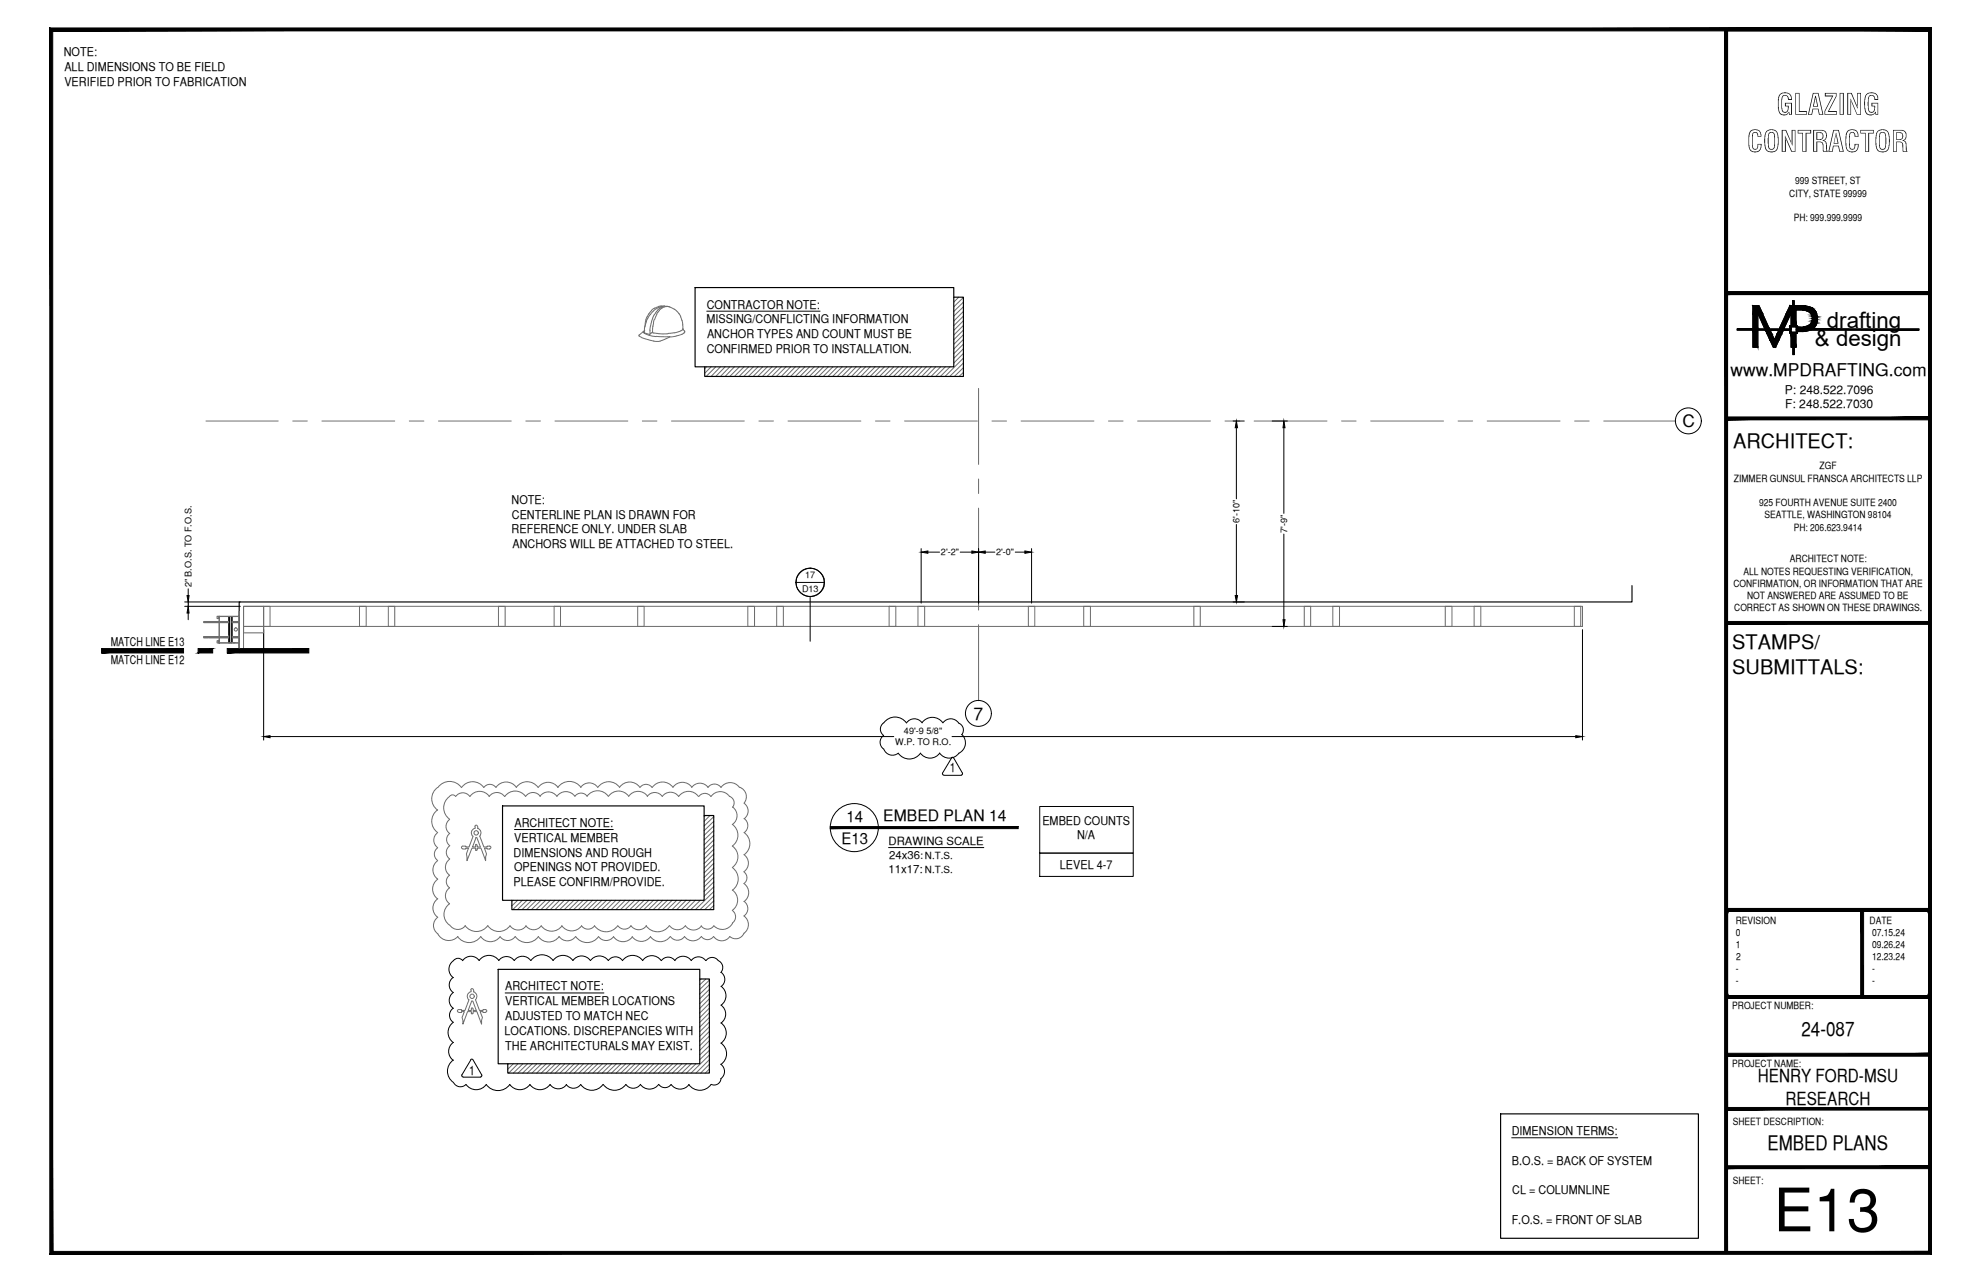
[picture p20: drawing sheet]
<svg xmlns="http://www.w3.org/2000/svg" width="432mm" height="279mm" viewBox="0 0 432 279" stroke-linecap="round" stroke-linejoin="round" font-family="sans-serif">
<defs><g id="words">
<text font-size="13.1" x="386.6" y="268.4">E13</text>
<g font-size="6.3">
<text x="387.2" y="25">GLAZING</text>
<text x="380.8" y="33.1">CONTRACTOR</text>
</g>
<g font-size="4.9">
<text x="398.2" y="71.5">drafting</text>
<text x="395.6" y="75.5">&amp; design</text>
</g>
<g font-size="4.4">
<text x="377.8" y="97.5">ARCHITECT:</text>
<text x="377.6" y="141.5">STAMPS/</text>
<text x="377.6" y="146.9">SUBMITTALS:</text>
<text x="392.7" y="225.8">24-087</text>
<text x="385.3" y="250.7">EMBED PLANS</text>
</g>
<g font-size="3.9">
<text x="383.2" y="235.9">HENRY FORD-MSU</text>
<text x="389.2" y="240.7">RESEARCH</text>
</g>
<g font-size="3.8">
<text x="377.2" y="82">www.MPDRAFTING.com</text>
<text x="366.7" y="93.2">C</text>
<text x="212.2" y="156.8">7</text>
</g>
<g font-size="3.4">
<text x="184.5" y="179.1">14</text>
<text x="192.5" y="178.9">EMBED PLAN 14</text>
<text x="183.5" y="183.9">E13</text>
</g>
<g font-size="2.8">
<text x="207" y="168.3">1</text>
<text x="102.2" y="234.2">1</text>
</g>
<g font-size="2.6">
<text x="13.9" y="12.3">NOTE:</text>
<text x="14" y="15.5">ALL DIMENSIONS TO BE FIELD</text>
<text x="14" y="18.7">VERIFIED PRIOR TO FABRICATION</text>
<text x="154" y="70.5">MISSING/CONFLICTING INFORMATION</text>
<text x="154.1" y="67.2">CONTRACTOR NOTE:</text>
<text x="154.1" y="77">CONFIRMED PRIOR TO INSTALLATION.</text>
<text x="154.1" y="73.7">ANCHOR TYPES AND COUNT MUST BE</text>
<text x="389.1" y="85.8">P: 248.522.7096</text>
<text x="389.1" y="89">F: 248.522.7030</text>
<text x="111.5" y="109.8">NOTE:</text>
<text x="111.6" y="113">CENTERLINE PLAN IS DRAWN FOR</text>
<text x="111.5" y="116.3">REFERENCE ONLY. UNDER SLAB</text>
<text x="111.7" y="119.5">ANCHORS WILL BE ATTACHED TO STEEL.</text>
<text x="24.1" y="140.8">MATCH LINE E13</text>
<text x="24.1" y="144.7">MATCH LINE E12</text>
<text x="227.2" y="179.7">EMBED COUNTS</text>
<text x="112.1" y="183.5">VERTICAL MEMBER</text>
<text x="112.1" y="180.2">ARCHITECT NOTE:</text>
<text x="234.8" y="182.9">N/A</text>
<text x="112" y="186.7">DIMENSIONS AND ROUGH</text>
<text x="112.1" y="189.9">OPENINGS NOT PROVIDED.</text>
<text x="231" y="189.4">LEVEL 4-7</text>
<text x="112" y="193.2">PLEASE CONFIRM/PROVIDE.</text>
<text x="110.1" y="215.8">ARCHITECT NOTE:</text>
<text x="110.1" y="219.1">VERTICAL MEMBER LOCATIONS</text>
<text x="110" y="225.6">LOCATIONS. DISCREPANCIES WITH</text>
<text x="110.1" y="222.3">ADJUSTED TO MATCH NEC</text>
<text x="110.1" y="228.8">THE ARCHITECTURALS MAY EXIST.</text>
<text x="329.5" y="247.3">DIMENSION TERMS:</text>
<text x="329.6" y="253.8">B.O.S. = BACK OF SYSTEM</text>
<text x="329.6" y="260.2">CL = COLUMNLINE</text>
<text x="329.5" y="266.7">F.O.S. = FRONT OF SLAB</text>
</g>
<g font-size="2.5">
<text x="193.7" y="184.1">DRAWING SCALE</text>
<text x="193.7" y="190.2">11x17:</text>
<text x="193.8" y="187.1">24x36:</text>
</g>
<g font-size="2.2">
<text x="391.3" y="40.2">999 STREET, ST</text>
<text x="390" y="42.9">CITY, STATE 99999</text>
<text x="391" y="48.2">PH: 999.999.9999</text>
<text x="378" y="105">ZIMMER GUNSUL FRANSCA ARCHITECTS LLP</text>
<text x="396.6" y="102.3">ZGF</text>
<text x="383.4" y="110.3">925 FOURTH AVENUE SUITE 2400</text>
<text x="384.6" y="113">SEATTLE, WASHINGTON 98104</text>
<text x="391" y="115.6">PH: 206.623.9414</text>
<text x="380" y="125.2">ALL NOTES REQUESTING VERIFICATION,</text>
<text x="390.1" y="122.6">ARCHITECT NOTE:</text>
<text x="377.8" y="127.9">CONFIRMATION, OR INFORMATION THAT ARE</text>
<text x="380.8" y="130.6">NOT ANSWERED ARE ASSUMED TO BE</text>
<text x="378" y="133.2">CORRECT AS SHOWN ON THESE DRAWINGS.</text>
<text x="378.3" y="201.3">REVISION</text>
<text x="378.4" y="204">0</text>
<text x="407.5" y="201.3">DATE</text>
<text x="408" y="204">07.15.24</text>
<text x="378.3" y="206.6">1</text>
<text x="378.5" y="209.2">2</text>
<text x="408" y="206.6">09.26.24</text>
<text x="408" y="209.2">12.23.24</text>
<text x="378.4" y="211.9">-</text>
<text x="378.4" y="214.5">-</text>
<text x="408" y="211.9">-</text>
<text x="408" y="214.5">-</text>
<text x="377.6" y="219.9">PROJECT NUMBER:</text>
<text x="377.6" y="232.5">PROJECT NAME:</text>
<text x="377.7" y="245.2">SHEET DESCRIPTION:</text>
<text x="377.7" y="257.9">SHEET:</text>
</g>
<g font-size="2.1">
<text x="201.6" y="187.3">N.T.S.</text>
<text x="201.6" y="190.2">N.T.S.</text>
</g>
<g font-size="2">
<text x="270.2" y="114" transform="rotate(-90 270.2 114)">6'-10&quot;</text>
<text x="280.5" y="116.1" transform="rotate(-90 280.5 116.1)">7'-9&quot;</text>
<text x="205.1" y="121">2'-2&quot;</text>
<text x="217.1" y="121">2'-0&quot;</text>
<text x="41.7" y="128" transform="rotate(-90 41.7 128)">2&quot; B.O.S. TO F.O.S.</text>
<text x="174.8" y="129.1">D13</text>
<text x="175.5" y="126">17</text>
<text x="197" y="160">49'-9 5/8&quot;</text>
<text x="195.1" y="162.4">W.P. TO R.O.</text>
</g>
</g></defs>
<!-- layer: SYMBOLS -->
<path d="M181 180.1v.5l40.9-.5zM181 180.6l40.9-.5v.5z" fill="#000" stroke="#000" stroke-width=".22"/>
<g fill="none" stroke="#000" stroke-width=".22">
<path d="M173.5 126.9h6.2M176.6 130v9.8"/>
<circle cx="176.6" cy="126.9" r="3.1"/>
<circle cx="186.2" cy="180.4" r="5.2"/>
</g>
<!-- layer: MEDIUM_2 -->
<path d="M22.2 141.4v.9M193.7 184.7h20.7" fill="none" stroke="#000" stroke-width=".22"/>
<!-- layer: NOTES -->
<path d="M154.1 67.8h24.7M226.6 175.8h20.4v10.1h-20.4zM112.1 180.8h21.6M226.6 185.9h20.4v5.1h-20.4zM110.1 216.4h21.5M329.5 248h23.1" fill="none" stroke="#000" stroke-width=".22"/>
<!-- layer: LIGHT_1 -->
<g fill="none" stroke="#6c6c6c" stroke-width=".22">
<path d="M139.3 73.2l.5 .3M139.3 73v.3M139.8 73.6l.9 .3a6.7 6.7 0 0 0 3.2 .5M140.2 72.2l.3 .5M140.5 71.3v.8M140.5 72.7l1.4 .5 1.1 .2M140.5 72.1l-.2 .4 1.3 .4 .6-.5v-.3M140.5 72l-1.2 1M140.9 70.1l-.4 1.1M141.1 69l-.3 .7-.2 1.6M141.2 69.3l-.3 .8M141.7 72v.5"/>
<path d="M141.7 68.5l-.5 .8M141.7 72.5l-.1 .4M141.8 71l-.2 1M142 70.3l-.2 .7M142 67.7l-.9 1.3M142.1 72.5l1.8 .2h1.7M142.3 69.4l-.3 .8M142.3 71.1l-.1 .9M142.4 67.8l-.7 .8M142.5 70.3l-.2 .8M142.6 68.6l-.4 .8M142.6 69.6l-.2 .7"/>
<path d="M142.7 67.1l-.7 .6M143 73.3l3 .1M143 67.3l-.7 .5M143.2 68.5l-.5 1.1M143.4 68l-.3 .5M143.5 67.5l-.9 1.1M143.6 66.8l-.9 .4M143.8 67.6l-.3 .4M143.8 67.2l-.4 .3M144.1 67l-.2 .2M144.3 66.7l-1.2 .6M144.3 66.7l-.7 .1"/>
<path d="M144.4 66.7l1 .1M144.5 66.8l-.4 .2M144.9 66.7l-.4 .1M145.4 66.7l.8 .3M146 66.9h-1.2l-1.1 .7M146 73.4l-2.1 .9M146.2 67l.8 .4M146.9 72.5l-1.3 .2M147 67.4l1 1M147.3 73.3l-1.3 .2M148 68.4l.4 .6M148.4 69l.4 1.3v1.3"/>
<path d="M148.4 72.1l-1.5 .5M148.7 72.8l-1.3 .4M148.7 71.9l.2-.2 .4 .5M148.7 71.9l-.3 .2M148.8 71.6v.1M149.1 72.6l-.4 .2M149.2 72.2v.1M149.2 72.4l-.1 .2M149.3 72.3v.1M154 79.9l-.4 .4M155 79.9l-1.4 1.4M156 79.9l-2.1 2.1"/>
<path d="M157 79.9l-2 2.1M158.1 79.9l-2.1 2.1M159.1 79.9l-2.1 2.1M160.1 79.9l-2 2.1M161.2 79.9l-2.1 2.1M162.2 79.9l-2.1 2.1M163.2 79.9l-2.1 2.1M164.2 79.9l-2.1 2.1M165.2 79.9l-2.1 2.1M166.2 79.9l-2.1 2.1M167.3 79.9l-2.1 2.1M168.3 79.9l-2.1 2.1"/>
<path d="M169.3 79.9l-2.1 2.1M170.3 79.9l-2.1 2.1M171.3 79.9l-2.1 2.1M172.3 79.9l-2 2.1M173.4 79.9l-2.1 2.1M174.4 79.9l-2.1 2.1M175.5 79.9l-2.1 2.1M176.5 79.9l-2.1 2.1M177.5 79.9l-2.1 2.1M178.5 79.9l-2.1 2.1M179.5 79.9l-2.1 2.1M180.5 79.9l-2.1 2.1"/>
<path d="M181.5 79.9l-2 2.1M182.6 79.9l-2.1 2.1M183.6 79.9l-2.1 2.1M184.6 79.9l-2.1 2.1M185.6 79.9l-2.1 2.1M186.6 79.9l-2 2.1M187.6 79.9l-2 2.1M188.7 79.9l-2.1 2.1M189.7 79.9l-2.1 2.1M190.8 79.9l-2.1 2.1M191.8 79.9l-2.1 2.1M192.8 79.9l-2.1 2.1"/>
<path d="M193.8 79.9l-2.1 2.1M194.8 79.9l-2.1 2.1M195.8 79.9l-2.1 2.1M196.8 79.9l-2 2.1M197.9 79.9l-2.1 2.1M198.9 79.9l-2.1 2.1M199.9 79.9l-2.1 2.1M200.9 79.9l-2 2.1M201.9 79.9l-2 2.1M202.9 79.9l-2 2.1M204 79.9l-2.1 2.1M205 79.9l-2.1 2.1"/>
<path d="M206.1 79.9l-2.1 2.1M207.1 79.9l-2.1 2.1M208 64.8h-.1M209 64.8l-1.1 1M210 64.8l-2.1 2.1M210 65.8l-2.1 2.1M210 66.9l-2.1 2M210 67.9l-2.1 2.1M210 68.9l-2.1 2.1M210 69.9l-2.1 2.1M210 70.9l-2.1 2.1M210 71.9l-2.1 2.1"/>
<path d="M210 73l-2.1 2.1M210 74l-2.1 2.1M210 75l-2.1 2.1M210 76l-2.1 2.1M210 77l-2.1 2.1M210 78l-4 4M210 79.1l-3 2.9M210 80.1l-2 1.9M210 81.2l-1 .8M153.7 177.7l-.2 .3M154.7 177.7l-1.2 1.3M155.6 178l-2.1 2"/>
<path d="M155.6 179l-2.1 2M100.9 184.4l-.3 .3 .3 .3M100.9 185l1.2-.2-.4 1.3 .1 1.5 1.1-2.8h.8v.4M103.1 182.2l-.9 2.4-1.3-.2M103.5 180.5a1.05 1.05 0 0 0-.4 1.8M103.5 180.1l.3-.3 .3 .3M103.6 180.1v.4M103.6 184.2l.2-.2 .1 .2M103.6 185.2l.2 .2 .1-.2M103.7 182.6h.2M103.8 182.6l-.8 2h.7v-.4M103.9 182.6l.8 2h-.7v-.4"/>
<path d="M104.1 180.5a1.05 1.05 0 0 1 .4 1.8M104.1 180.1v.4M104.6 182.2l.9 2.4 1.2-.2M106.7 184.4l.3 .3-.3 .3M106.7 185l-1.1-.2 .4 1.3-.1 1.5-1.1-2.8h-.8v.4M111.8 196.2l-.2 .2M112.8 196.2l-1.2 1.2M113.9 196.2l-2.1 2M114.9 196.2l-2.1 2M115.9 196.2l-2.1 2M116.9 196.2l-2.1 2M117.9 196.2l-2.1 2"/>
<path d="M118.9 196.2l-2.1 2M120 196.2l-2.1 2M121 196.2l-2.1 2M122 196.2l-2 2M123 196.2l-2 2M124.1 196.2l-2.1 2M125.1 196.2l-2.1 2M126.1 196.2l-2.1 2M127.1 196.2l-2.1 2M128.1 196.2l-2.1 2M129.2 196.2l-2.1 2M130.2 196.2l-2.1 2"/>
<path d="M131.2 196.2l-2.1 2M132.2 196.2l-2.1 2M133.2 196.2l-2.1 2M134.2 196.2l-2 2M135.3 196.2l-2.1 2M136.3 196.2l-2.1 2M137.3 196.2l-2 2M138.4 196.2l-2.1 2M139.4 196.2l-2.1 2M140.4 196.2l-2.1 2M141.4 196.2l-2.1 2M142.4 196.2l-2.1 2"/>
<path d="M143.4 196.2l-2 2M144.5 196.2l-2.1 2M145.5 196.2l-2.1 2M146.5 196.2l-2.1 2M147.5 196.2l-2.1 2M148.5 196.2l-2 2M149.5 196.2l-2 2M150.6 196.2l-2.1 2M151.6 196.2l-2.1 2M152.7 196.2l-2.1 2M155.6 180l-2.1 2.1M155.6 181l-2.1 2.1"/>
<path d="M155.6 182.1l-2.1 2M155.6 183.1l-2.1 2.1M155.6 184.1l-2.1 2.1M155.6 185.1l-2.1 2.1M155.6 186.1l-2.1 2.1M155.6 187.1l-2.1 2.1M155.6 188.2l-2.1 2M155.6 189.2l-2.1 2.1M155.6 190.2l-2.1 2.1M155.6 191.2l-2.1 2.1M155.6 192.2l-2.1 2.1M155.6 193.3l-2.1 2"/>
<path d="M155.6 194.3l-4 3.9M155.6 195.3l-3 2.9M155.6 196.3l-2 1.9M155.6 197.4l-1 .8M102.2 217.9l-.9 2.3h-.7v-.2l-.8 .1-.1 .4 .3 .1M102.6 216.1a1.05 1.05 0 0 0-.4 1.8M102.6 215.7l.3-.2 .3 .2M102.7 215.8v.4M102.8 218.2h.2M102.8 218.2l-.8 2h.7l.1-.5 .3 .1M103.1 218.2l.7 2h-.7v-.4M103.2 216.1a1.03 1.03 0 0 1 .4 1.8l.9 2.3 1.4-.2"/>
<path d="M103.3 215.8v.4M152.8 213.4l-.3 .2M153.9 213.4l-1.4 1.2M154.6 213.6l-2.1 2M154.6 214.6l-2.1 2.1M154.6 215.6l-2.1 2.1M154.6 216.7l-2.1 2.1M154.6 217.7l-2.1 2.1M154.6 218.7l-2.1 2.1M154.6 219.7l-2.1 2.1M100 220.7l1.2-.2-.5 1.2 .2 1.5 1-2.7h.8v.4M102.7 220.8l.2 .2 .2-.2"/>
<path d="M105.8 220l.3 .3-.3 .3M105.9 220.7l-1.3-.2 .6 1.2-.2 1.5-1.1-2.7h-.8v.4M110.9 231.8l-.2 .2M111.9 231.8l-1.2 1.2M112.9 231.8l-2 2.1M114 231.8l-2.1 2.1M115 231.8l-2.1 2.1M116 231.8l-2.1 2.1M117 231.8l-2.1 2.1M118 231.8l-2 2.1M119.1 231.8l-2.1 2.1M120.1 231.8l-2.1 2.1"/>
<path d="M121.1 231.8l-2.1 2.1M122.1 231.8l-2.1 2.1M123.1 231.8l-2.1 2.1M124.1 231.8l-2.1 2.1M125.2 231.8l-2.1 2.1M126.2 231.8l-2.1 2.1M127.2 231.8l-2 2.1M128.3 231.8l-2.1 2.1M129.3 231.8l-2.1 2.1M130.3 231.8l-2.1 2.1M131.3 231.8l-2.1 2.1M132.3 231.8l-2.1 2.1"/>
<path d="M133.3 231.8l-2 2.1M134.4 231.8l-2.1 2.1M135.4 231.8l-2.1 2.1M136.4 231.8l-2.1 2.1M137.4 231.8l-2.1 2.1M138.4 231.8l-2.1 2.1M139.4 231.8l-2 2.1M140.5 231.8l-2.1 2.1M141.5 231.8l-2.1 2.1M142.5 231.8l-2 2.1M143.6 231.8l-2.1 2.1M144.6 231.8l-2.1 2.1"/>
<path d="M145.6 231.8l-2.1 2.1M146.6 231.8l-2.1 2.1M147.6 231.8l-2.1 2.1M148.7 231.8l-2.1 2.1M149.7 231.8l-2.1 2.1M150.7 231.8l-2.1 2.1M151.7 231.8l-2.1 2.1M154.6 220.7l-2.1 2.1M154.6 221.7l-2.1 2.1M154.6 222.8l-2.1 2.1M154.6 223.8l-2.1 2.1M154.6 224.8l-2.1 2.1"/>
<path d="M154.6 225.8l-2.1 2.1M154.6 226.8l-2.1 2.1M154.6 227.9l-2.1 2M154.6 228.9l-2.1 2M154.6 229.9l-4 4M154.6 230.9l-2.9 3M154.6 232l-1.9 1.9M154.6 233l-.9 .9"/>
<circle cx="103.8" cy="181.5" r=".48"/>
<circle cx="102.9" cy="217.1" r=".48"/>
</g>
<!-- layer: HEAVY_2 -->
<path d="M151.5 62.7h56.4v17.2h-56.4zM207.9 64.8h2.1v17.2h-56.4v-2.1M355.7 127.6v3.6h-303.6v11M109.5 175.6h44v20.6h-44zM153.5 177.7h2.1v20.5h-44v-2M108.6 211.3h43.9v20.5h-43.9zM152.5 213.4h2.1v20.5h-43.9v-2.1M327.1 242.8h43.1v27.1h-43.1z" fill="none" stroke="#000" stroke-width=".25"/>
<!-- layer: SURROUNDING CONDITIONS -->
<g fill="none" stroke="#6c6c6c" stroke-width=".22">
<path d="M44.4 139h.1M44.4 138.7l.3 .3M44.4 138.9l.1 .1M44.4 135.6l.2 .1M44.4 139h5.4M44.4 138.7h5.4M44.4 135.6l.1 .1M44.4 138.7v.3M44.5 135.4l.3 .3M44.6 138.7l.2 .3M44.6 135.4l.2 .3M44.7 138.7l.3 .3"/>
<path d="M44.8 135.4l.2 .3M44.8 138.7l.2 .3M44.8 135.4l.3 .3M45 138.7l.2 .3M45 135.4l.3 .3M45.1 138.7l.2 .3M45.1 135.4l.2 .3M45.2 138.7l.3 .3M45.3 135.4l.3 .3M45.3 138.7l.3 .3M45.5 138.7l.2 .3M45.5 135.4l.3 .3"/>
<path d="M45.6 138.7l.2 .3M45.6 135.4l.2 .3M45.7 138.7l.3 .3M45.8 135.4l.2 .3M45.8 138.7l.3 .3M45.8 135.4l.3 .3M46 138.7l.2 .3M46 135.4l.4 .3M46.1 138.7l.3 .3M46.2 138.7l.3 .3M46.3 135.4l.2 .3M46.4 138.7l.2 .3"/>
<path d="M46.4 135.4l.2 .3M46.5 138.7l.2 .3M46.5 135.4l.3 .3M46.6 138.7l.3 .3M46.6 135.4l.3 .3M46.7 138.7l.3 .3M46.8 135.4l.3 .3M46.9 138.7l.2 .3M46.9 135.4l.2 .3M47 138.7l.2 .3M47.1 135.4l.2 .3M47.1 138.7l.3 .3"/>
<path d="M47.1 135.4l.3 .3M47.3 138.7l.2 .3M47.3 135.4l.3 .3M47.4 138.7l.2 .3M47.4 135.4l.2 .3M47.5 134.6h.1M47.5 139.9h.1M47.6 138.7l.2 .3M47.6 135.4l.2 .3M47.6 138.7l.3 .3M47.7 135.4l.2 .3M47.8 138.7l.2 .3"/>
<path d="M47.8 135.4l.3 .3M47.9 138.7l.2 .3M47.9 135.4l.2 .3M48.1 138.7l.2 .3M48.1 135.4l.2 .3M48.1 134.4h4v5.7h-4.3v-5.7h4.3M48.1 138.7l.3 .3M48.2 135.4l.2 .3M48.3 138.7l.2 .3M48.3 135.4l.3 .3M48.4 138.7l.2 .3M48.5 135.4l.1 .3"/>
<path d="M48.6 138.7l.2 .3M48.6 135.4l.2 .3M48.6 138.7l.3 .3M48.7 135.4l.2 .3M48.8 138.7l.2 .3M48.8 135.4l.3 .3M48.9 138.7l.2 .3M49 135.4l.1 .3M49.1 138.7l.2 .3M49.1 135.4l.2 .3M49.1 138.7l.3 .3M49.2 135.4l.2 .3"/>
<path d="M49.3 138.7l.2 .3M49.3 135.4l.3 .3M49.4 138.7l.3 .3M49.5 135.4l.2 .3M49.6 138.7l.2 .3M49.6 135.4l.2 .3h-5.4v-.3h5.4M49.7 138.7l.1 .2M49.7 135.4l.1 .2M49.8 138.7h.1M50.6 135.7h.1M50.6 135.7h1.5v-.3h-1.5l.3 .3M50.6 138.9l.1 .1"/>
<path d="M50.6 139h1.5M50.6 135.6l.1 .1M50.7 138.7l.2 .3M50.7 134.4h.6M50.7 135.4l.3 .3M50.9 139l-.3-.3h1.5v.3M50.9 138.7l.2 .3M50.9 135.4l.2 .3M50.9 138.7l.3 .3M51 135.4l.2 .3M51.1 138.7l.3 .3M51.1 135.4l.3 .3"/>
<path d="M51.2 138.7l.2 .3M51.2 135.4l.3 .3M51.4 138.7l.2 .3M51.4 135.4l.2 .3M51.4 138.7l.3 .3M51.5 135.4l.3 .3M51.6 138.7l.3 .3M51.6 135.4l.3 .3M51.7 138.7l.2 .3M51.8 135.4l.2 .3M51.9 138.7l.2 .3M51.9 135.4l.2 .3"/>
<path d="M51.9 138.7l.2 .2M52 135.4l.1 .2M52.1 138.7h.1M53.1 132.1h291.8v4.4h-291.8zM53.1 136.5h4.4v1.4h-4.4zM57.5 132.1h1.4v4.4h-1.4zM78.4 132.1h1.4v4.4h-1.4zM84.6 132.1h1.4v4.4h-1.4zM108.6 132.1h1.5v4.4h-1.5zM120.8 132.1h1.4v4.4h-1.4zM139 132.1h1.4v4.4h-1.4zM163 132.1h1.5v4.4h-1.5z"/>
<path d="M169.3 132.1h1.5v4.4h-1.5zM193.8 132.1h1.5v4.4h-1.5zM200.1 132.1h1.4v4.4h-1.4zM224.2 132.1h1.4v4.4h-1.4zM236.2 132.1h1.5v4.4h-1.5zM260.2 132.1h1.4v4.4h-1.4zM284.3 132.1h1.4v4.4h-1.4zM290.5 132.1h1.5v4.4h-1.5zM315 132.1h1.5v4.4h-1.5zM321.3 132.1h1.5v4.4h-1.5zM343.2 132.1h1.4v4.4h-1.4zM50.7 140.1h.6"/>
<path d="M52.1 140.1v1.1v-8v1.1h-4.8v.5h.5v-.5v5.8v-.5h-.5v.5h4.8v.5M53.1 142.2v-10.1h4.4v10.1M95.4 176.5a3 3 0 0 0 0 4.9 2.03 2.03 0 0 0 0 3.3M95.4 171.6a3 3 0 0 0 0 5M98 178.6a1.87 1.87 0 0 0 0 3.1M99.3 173.6l-.7-.4a3 3 0 0 0-.6 5.3M99.3 173.6a1.87 1.87 0 0 1 3.1 0M102.4 173.6a2.57 2.57 0 0 1 4.3 0M106.6 173.6a2.06 2.06 0 0 1 3.4 0M108.1 171.6a1.62 1.62 0 0 0-2.7 0 2.95 2.95 0 0 0-4.8 0 3.2 3.2 0 0 0-5.2 0M108.1 171.6a2.68 2.68 0 0 1 4.4 0 2.89 2.89 0 0 1 4.8 0M110 173.6a2.76 2.76 0 0 1 4.6 0"/>
<path d="M114.6 173.5a1.94 1.94 0 0 1 3.2 0M117.3 171.6a2.64 2.64 0 0 1 4.3 0M121.6 171.6a3.1 3.1 0 0 1 5 0M125.3 173.5a2.38 2.38 0 0 0-3.9 0 2.27 2.27 0 0 0-3.7 .1M125.3 173.5a1.62 1.62 0 0 1 2.7 0M128 173.5a2.83 2.83 0 0 1 4.6 0M139.5 171.6a2.7 2.7 0 0 0-4.5 0 2.9 2.9 0 0 0-4.7 0 2.28 2.28 0 0 0-3.7 0M139.5 171.6a1.62 1.62 0 0 1 2.6 0M141.1 173.6a2 2 0 0 1 3.3 0M141.2 173.5a2.51 2.51 0 0 0-4.2 0 2.7 2.7 0 0 0-4.4 .1M142.2 171.6a2.76 2.76 0 0 1 4.5 0M146.7 171.6a2.51 2.51 0 0 1 4.1 0"/>
<path d="M150.8 171.6a2.19 2.19 0 0 1 3.6 0M152.2 173.6a2.64 2.64 0 0 0-4.3 0 2.18 2.18 0 0 0-3.5 0M152.3 173.6a1.62 1.62 0 0 1 2.7 0M155 173.6a2.46 2.46 0 0 1 4 0 1.49 1.49 0 0 1 .7 2.3M159.6 179.7a2.89 2.89 0 0 1 0 4.7M159.7 175.9a2.32 2.32 0 0 1 0 3.8M161.2 171.6a2.44 2.44 0 0 0-4 0 1.76 1.76 0 0 0-2.9 0M161.2 171.6a2.19 2.19 0 0 1 1 3.4M162.2 175.1a2.06 2.06 0 0 1 0 3.3M162.2 178.4a1.87 1.87 0 0 1 0 3.1M95.4 184.8a1.68 1.68 0 0 0 0 2.7M95.4 187.6a2.44 2.44 0 0 0 0 4 2.68 2.68 0 0 0 0 4.3"/>
<path d="M95.4 195.9a2.44 2.44 0 0 0 0 4M95.4 199.9a2.19 2.19 0 0 0 0 3.6M98 187.3a2.13 2.13 0 0 0 0 3.5 1.67 1.67 0 0 0 0 2.7 2.12 2.12 0 0 0 0 3.5 2.82 2.82 0 0 0 0 4.6M98 184.3a1.75 1.75 0 0 0 0 2.9M98 181.6a1.62 1.62 0 0 0 0 2.7M159.6 189.1a2.98 2.98 0 0 1 0 4.9 2.72 2.72 0 0 1 0 4.4 1.68 1.68 0 0 1 0 2.8M159.6 184.4a2.83 2.83 0 0 1 0 4.6M162.2 190a1.59 1.59 0 0 1 0 2.6 2.38 2.38 0 0 1 0 3.9M162.2 196.4a1.92 1.92 0 0 1-.1 3.2 2.32 2.32 0 0 1 0 3.8M162.2 181.4a2.93 2.93 0 0 1 0 4.9 2.25 2.25 0 0 1 0 3.7M95.4 203.5a2.7 2.7 0 0 0 4.4 .6M98 201.6a2.06 2.06 0 0 0 3.4 .2"/>
<path d="M99.7 204.1a3.1 3.1 0 0 0 5.1 0 2.56 2.56 0 0 0 4.2 0 2.01 2.01 0 0 0 3.3 0 3.1 3.1 0 0 0 5.1 0M101.4 201.7a3 3 0 0 0 4.9 0 2.94 2.94 0 0 0 4.9 .1M111.2 201.8a2.13 2.13 0 0 0 3.5 0M114.6 201.7a2.06 2.06 0 0 0 3.4 0M118 201.8a2.76 2.76 0 0 0 4.5 0M122.5 201.8a2.64 2.64 0 0 0 4.3 0M125.5 204.1a2.2 2.2 0 0 1-3.6 0 2.76 2.76 0 0 1-4.6 0M126.7 201.8a1.75 1.75 0 0 0 2.9 0M129.6 201.8a3.1 3.1 0 0 0 5 0M133.7 204.2a2.51 2.51 0 0 0 4.1 0M133.8 204.1a2.03 2.03 0 0 1-3.3 0 3 3 0 0 1-5 0M140.8 201.8a3.1 3.1 0 0 0 5.1 0"/>
<path d="M140.9 201.7a2.06 2.06 0 0 1-3.4 .1 1.75 1.75 0 0 1-2.8 0M145.9 201.7a2.13 2.13 0 0 0 3.5 0M146.1 204.1a2.61 2.61 0 0 1-4.3 0 2.44 2.44 0 0 1-4 0M146.1 204.1a1.87 1.87 0 0 0 3.1 0M149.2 204.1a2.25 2.25 0 0 0 3.7 0 1.61 1.61 0 0 0 2.6 0M149.4 201.8a2.13 2.13 0 0 0 3.5 0M152.8 201.8a1.68 1.68 0 0 0 2.8 0M155.6 204.1a2.13 2.13 0 0 0 3.5 0M159.7 201.2a2.51 2.51 0 0 1-4.1 .6M162.2 203.4a1.94 1.94 0 0 1-3.1 .7"/>
<circle cx="51.4" cy="137.2" r=".35"/>
</g>
<!-- layer: GRID LINES -->
<g fill="none" stroke="#6c6c6c" stroke-width=".22">
<path d="M44.9 91.8h15.7M63.8 91.8h3.2M70.2 91.8h15.8M89.2 91.8h3.2M95.6 91.8h15.8M114.6 91.8h3.2M121 91.8h15.8M140 91.8h3.2M146.4 91.8h15.8M165.4 91.8h3.2M171.8 91.8h15.8M190.8 91.8h3.2"/>
<path d="M197.2 91.8h15.8M213.3 84.6v16.6M216.2 91.8h3.2M222.6 91.8h15.8M241.6 91.8h3.2M248 91.8h15.8M267 91.8h3.2M273.4 91.8h15.8M292.4 91.8h3.2M298.8 91.8h15.8M317.8 91.8h3.2M324.2 91.8h15.8"/>
<path d="M343.2 91.8h3.2M349.6 91.8h15.7M213.3 104.4v3.2M213.3 110.7v15.9M213.3 129.8v3.2M213.3 136.1v16.6"/>
</g>
<!-- layer: DIM -->
<g fill="none" stroke="#000" stroke-width=".22">
<path d="M268.8 91.8h2.4M269.5 93.2v15.5M277.3 91.8h3.3M279.8 93.2v18.7M200.8 119.6v11.8M213.3 119.6v11.8M224.9 119.6v11.8M269.5 114.3v15.5M279.8 116.4v18.7M40.3 132.1h12.1M40.3 131.2h12.1M41 128.3v1.5"/>
<path d="M41 131.2v.9M41 133.6v1.5M57.5 137.2v24.1M202.2 120.3h2.6M209.3 120.3h2.5M214.8 120.3h2.1M221.3 120.3h2.1M268.8 131.2h2.4M277.3 136.5h3.3M344.9 137.2v24.1M58.9 160.5h135.9M207.5 160.5h136"/>
</g>
<path d="M269.5 91.8l.2 1.4h-.5zM279.8 91.8l.3 1.4h-.4zM41 132.1l.2 1.5h-.4zM40.8 129.8h.4l-.2 1.4zM200.8 120.3l1.4-.2v.5zM211.8 120.1l1.5 .2-1.5 .3zM213.3 120.3l1.5-.2v.5zM223.4 120.1l1.5 .2-1.5 .3zM269.2 129.8h.5l-.2 1.4zM279.7 135.1h.4l-.3 1.4zM57.5 160.5l1.4-.2v.5zM343.5 160.3l1.4 .2-1.4 .3z" fill="#000" stroke="#000" stroke-width=".22"/>
<!-- layer: MEDIUM_2 -->
<g fill="#000" stroke="#000" stroke-width=".22">
<path d="M22.2 142.3h17.8v-.9zM22.2 141.4h17.8l-17.8 .9z"/>
<path d="M43.2 142.3h3.2v-.9zM43.2 141.4h3.2l-3.2 .9z"/>
<path d="M49.5 142.3h17.8v-.9zM49.5 141.4h17.8l-17.8 .9z"/>
</g>
<!-- layer: SYMBOLS -->
<path d="M176.6 123.8l.8 .2" fill="none" stroke="#fff" stroke-width=".22"/>
<path d="M175.1 129.6l1.5 .4zM175.1 129.6l2.3 .3-.8 .1zM174.4 129.1l.7 .5 2.3 .3zM174.4 129.1l3.8 .5-.8 .3zM173.9 128.5l.5 .6 3.8 .5zM173.9 128.5l4.9 .6-.6 .5zM173.6 127.8l.3 .7 4.9 .6zM173.6 127.8l5.7 .7-.5 .6zM173.5 126.9l.1 .9 5.7 .7zM173.5 126.9l6.1 .9-.3 .7zM173.6 126.1l-.1 .8 6.1 .9zM173.6 126.1l6.1 .8-.1 .9zM173.9 125.4l-.3 .7 6.1 .8zM173.9 125.4l5.7 .7 .1 .8zM174.4 124.8l-.5 .6 5.7 .7zM174.4 124.8l4.9 .6 .3 .7zM174.4 124.8l4.9 .6-4.2-1.1zM175.1 124.3l3.7 .5 .5 .6zM175.1 124.3l3.7 .5-3-.8zM175.8 124l2.4 .3 .6 .5zM175.8 124l2.4 .3-1.6-.5zM176.6 123.8l1.6 .5z" fill="#fff" stroke="#fff" stroke-width=".22"/>
<!-- layer: GRID LINES -->
<g fill="none" stroke="#000" stroke-width=".22">
<circle cx="368" cy="91.7" r="2.83"/>
<circle cx="213.3" cy="155.5" r="2.83"/>
</g>
<!-- layer: 1ST REVISIONS -->
<g fill="none" stroke="#000" stroke-width=".22">
<path d="M205.5 157.5a2.73 2.73 0 0 0-4.5 0 2.08 2.08 0 0 0-3.4 .1 3.2 3.2 0 0 0-5.3 .2 1.69 1.69 0 0 0 .3 2.5 1.81 1.81 0 0 0 0 2.9 2.04 2.04 0 0 0 3.2 .9 2.95 2.95 0 0 0 4.8 .1 2.57 2.57 0 0 0 4.2-.1M205.5 157.5a2.06 2.06 0 0 1 3.4 0M208.9 157.6a1.62 1.62 0 0 1 .7 2.5M205.5 168.5v.3l.2 .1M205.7 169h3.8M207.4 165.2l.2-.2 .3 .2M207.4 165.2l-2 3.3M207.9 165.2l1.9 3.3M209.7 160.1a2.49 2.49 0 0 1-.7 4 2.57 2.57 0 0 1-4.2 0M209.8 168.5v.3l-.3 .1M98.8 213a2 2 0 0 0 0 3.3M98.8 219.7a1.87 1.87 0 0 0 0 3.1 2.72 2.72 0 0 0 0 4.4"/>
<path d="M98.8 209.4a2.25 2.25 0 0 0 0 3.7M98.8 216.3a2.13 2.13 0 0 0 0 3.5M104.4 209.3a2.64 2.64 0 0 1 4.3 0M104.4 209.3a2.19 2.19 0 0 0-3.5 0 1.25 1.25 0 0 0-2.1 .1M115.7 209.3a2.19 2.19 0 0 0-3.6 0 2.08 2.08 0 0 0-3.4 .1M124.9 209.3a2.64 2.64 0 0 0-4.3 0 2.95 2.95 0 0 0-4.9 0M124.9 209.3a2.32 2.32 0 0 1 3.8 0M128.7 209.4a2.38 2.38 0 0 1 3.9 0M132.6 209.3a1.87 1.87 0 0 1 3.1 0M135.7 209.4a2.7 2.7 0 0 1 4.4 0M140.1 209.3a2.44 2.44 0 0 1 4 0M144.2 209.4a1.81 1.81 0 0 1 2.9 0"/>
<path d="M147.1 209.3a2.16 2.16 0 0 1 3.6 .1 1.94 1.94 0 0 1 3.1 0M153.9 209.4a1.61 1.61 0 0 1 2.6 0 1.62 1.62 0 0 1 .6 2.5M157.2 215a2.5 2.5 0 0 1 0 4.1 2.38 2.38 0 0 1 0 3.9M157.2 211.9a1.87 1.87 0 0 1 0 3.1M98.8 231a2.95 2.95 0 0 0 0 4.9M98.8 227.2a2.38 2.38 0 0 0 0 3.9M98.8 235.9a1.68 1.68 0 0 0 2.8 .4 2.71 2.71 0 0 0 4.4 0 3.1 3.1 0 0 0 5.1 0 2.68 2.68 0 0 0 4.4 0M100.7 234.3v.3l.2 .1M101 234.8h3.8M102.6 231l.2-.2 .3 .2M102.6 231l-2 3.3M103.1 231l1.9 3.3"/>
<path d="M105 234.3v.3l-.3 .1M115.5 236.3a2.7 2.7 0 0 0 4.4 0M119.9 236.4a2.19 2.19 0 0 0 3.6 0M123.4 236.3a1.94 1.94 0 0 0 3.2 0 2.94 2.94 0 0 0 4.8 .1M131.5 236.3a3 3 0 0 0 4.9 0 1.93 1.93 0 0 0 3.2 0M139.6 236.3a2.44 2.44 0 0 0 4 0 1.63 1.63 0 0 0 2.7 .1M146.3 236.3a2.38 2.38 0 0 0 3.9 0M150.1 236.4a2.95 2.95 0 0 0 4.9 0M157.1 231.9a1.94 1.94 0 0 1 0 3.2M157.2 222.9a2.69 2.69 0 0 1 0 4.4 2.83 2.83 0 0 1 0 4.7M157.2 235.1a1.49 1.49 0 0 1-2.2 1.2"/>
</g>
<!-- layer: Schiene -->
<path d="M49.8 134.4h.8v5.7h-.8zM50 134.4v5.7M50.4 134.4v5.7" fill="none" stroke="#000" stroke-width=".22"/>
<!-- layer: TITLE BLOCK -->
<g fill="#000" stroke="#000" stroke-width=".22">
<path d="M393.1 71.3h2.4zM394.3 68h1.6z"/>
<path d="M376.3 6.5v.2h44.1zM376.3 6.5h44.3l-.2 .2z"/>
<path d="M375.9 6.4l.7 266.6v-266.6zM375.9 6.4l.7 266.6h-.7z"/>
<path d="M420.6 6.5l-.2 .2 .2 234.9zM420.4 6.7l.2 234.9h-.2z"/>
<path d="M421 6.1l-.6 .6 .6 266.7zM420.4 6.7l.6 266.7-.6-.7zM10.9 273.4h410.1l-.6-.7zM10.9 273.4l.6-.7h408.9zM10.9 6.1v267.3l.6-.7zM10.9 6.1l.6 .6v266zM10.9 6.1l.6 .6 409.5-.6zM11.5 6.7l409.5-.6-.6 .6z"/>
<path d="M382.1 68.3h1.1zM382.1 68.3h1.1z"/>
<path d="M382.1 68.3l1.1 3.3v-3.3zM382.1 68.3l1.1 3.3h-1.1z"/>
<path d="M382.1 72.1l1.1 3.6v-3.6zM382.1 72.1l1.1 3.6h-1.1z"/>
<path d="M382.1 66.6l2.1 1.7-.8-1.7zM382.1 66.6l2.1 1.7h-2.1z"/>
<path d="M383.2 68.3h1zM383.2 68.3h1z"/>
<path d="M383.2 68.3l2.4 3.3-1.4-3.3zM383.2 68.3l2.4 3.3h-1z"/>
<path d="M384.9 72.1l1.3 .7-.3-.7zM384.9 72.1l1.3 .7h-1z"/>
<path d="M385.2 72.8l1.6 1.2-.6-1.2zM385.2 72.8l1.6 1.2h-1z"/>
<path d="M385.8 74l1.2 1.7 .8-1.7zM385.8 74l1.2 1.7h-.5z"/>
<path d="M387.3 72.8l.5 1.2 .6-1.2zM387.3 72.8l.5 1.2h-1z"/>
<path d="M387.7 72.1l.7 .7 .3-.7zM387.7 72.1l.7 .7h-1.1z"/>
<path d="M389.4 68.3l-.5 3.3 1.5-3.3zM389.4 68.3l-.5 3.3h-1z"/>
<path d="M390.1 71.2l.3 .5v-.5zM390.1 71.2l.3 .5h-.3z"/>
<path d="M378.7 71.7l11.7 .2v-.2zM378.7 71.7l11.7 .2h-11.7z"/>
<path d="M390.1 71.9l.3 .5v-.5zM390.1 71.9l.3 .5h-.3z"/>
<path d="M390.1 66.6l.6 1.7v-1.7zM390.1 66.6l.6 1.7h-1.3z"/>
<path d="M390.4 68.3l.3 2.6v-2.6zM390.4 68.3l.3 2.6h-.3z"/>
<path d="M390.4 72.8l.3 2.9v-2.9zM390.4 72.8l.3 2.9h-.3z"/>
<path d="M390.8 65.5l.3 5.5v-5.5zM390.8 65.5l.3 5.5h-.3z"/>
<path d="M390.8 72.6l.3 4.7v-4.7zM390.8 72.6l.3 4.7h-.3z"/>
<path d="M391.2 67.6l.3 3.3v-3.3zM391.2 67.6l.3 3.3h-.3z"/>
<path d="M391.2 72.8l.3 2.9v-2.9zM391.2 72.8l.3 2.9h-.3z"/>
<path d="M390.1 71l1.7 .2v-.2zM390.1 71l1.7 .2h-1.7z"/>
<path d="M391.5 71.2l.3 .5v-.5zM391.5 71.2l.3 .5h-.3z"/>
<path d="M391.5 71.9l.3 .5v-.5zM391.5 71.9l.3 .5h-.3z"/>
<path d="M390.1 72.4l1.7 .2v-.2zM390.1 72.4l1.7 .2h-1.7z"/>
<path d="M391.2 66.6l2.4 .1zM391.2 66.6l2.4 .1z"/>
<path d="M391.2 66.7l3.1 .2-.7-.2zM391.2 66.7l3.1 .2h-3.1z"/>
<path d="M391.9 72.2h1.7zM391.9 72.2l1.2 .1z"/>
<path d="M391.9 72.1l1.7 .1 .6-.1zM391.9 72.1l1.7 .1h-1.7z"/>
<path d="M391.2 66.9l3.8 .2-.7-.2zM391.2 66.9l3.8 .2h-3.8z"/>
<path d="M391.2 67.1l4.2 .3-.4-.3zM391.2 67.1l4.2 .3h-4.2z"/>
<path d="M391.2 67.4l4.3 .2-.1-.2zM391.2 67.4l4.3 .2h-4.3z"/>
<path d="M392.9 67.6h2.6zM392.9 67.6h2.6z"/>
<path d="M393.3 67.6l2.3 .1-.1-.1zM393.3 67.6l2.3 .1zM393.6 67.7h2zM393.6 67.7h2z"/>
<path d="M393.4 71.2l2.1 .1zM393.1 71.3h2.4zM393.1 71.3h2.4z"/>
<path d="M391.9 71.3l3.3 .3 .3-.3zM391.9 71.3l3.3 .3h-3.3z"/>
<path d="M393.6 67.7l2.1 .1-.1-.1zM393.6 67.7l2.1 .1z"/>
<path d="M393.8 71.2h1.8zM393.4 71.2h2.1z"/>
<path d="M394 67.8l1.9 .2-.2-.2zM394 67.8l1.9 .2h-1.6zM394.3 68h1.6z"/>
<path d="M394.1 71.1l1.5 .1 .1-.1zM393.8 71.2l.3-.1 1.5 .1z"/>
<path d="M394.2 70.9l1.5 .2 .1-.2zM394.2 70.9l1.5 .2h-1.6z"/>
<path d="M394.4 68l1.5 .2v-.2zM394.4 68l1.5 .2h-1.3z"/>
<path d="M394.4 70.9h1.5zM394.2 70.9h1.6z"/>
<path d="M394.6 68.2l1.4 .1-.1-.1zM394.6 68.2l1.4 .1h-1.3z"/>
<path d="M394.6 70.7l1.3 .2v-.2zM394.6 70.7l1.3 .2h-1.5z"/>
<path d="M394.7 68.3l1.3 .2v-.2zM394.7 68.3l1.3 .2h-1.2z"/>
<path d="M394.8 68.5l1.2 .2v-.2zM394.8 68.5l1.2 .2h-1.1zM394.9 68.7h1.1zM394.9 68.7h1.1z"/>
<path d="M394.8 70.4l1.2 .1v-.1zM394.8 70.4l1.2 .1h-1.3z"/>
<path d="M394.7 70.5l1.2 .2 .1-.2zM394.7 70.5l1.2 .2h-1.3z"/>
<path d="M394.9 68.7l1.2 .3-.1-.3zM394.9 68.7l1.2 .3h-1.1z"/>
<path d="M394.9 70.2l1.1 .2v-.2zM394.9 70.2l1.1 .2h-1.2z"/>
<path d="M395 69l1.1 .2v-.2zM395 69l1.1 .2h-1.1z"/>
<path d="M395 69.2l1.1 .2v-.2zM395 69.2l1.1 .2h-1.1z"/>
<path d="M395 69.4l1.1 .3v-.3zM395 69.4l1.1 .3h-1.1z"/>
<path d="M395 69.7l1.1 .1v-.1zM395 69.7l1.1 .1h-1.1z"/>
<path d="M395 69.8l1 .4 .1-.4zM395 69.8l1 .4h-1.1zM394.9 70.2h1.1zM394.9 70.2h1.1z"/>
<path d="M391.5 71.7l26.8 .2v-.2zM391.5 71.7l26.8 .2h-26.8z"/>
<path d="M376.3 64.2h44.3v-.6zM376.3 63.6h44.3l-44.3 .6z"/>
<path d="M376.3 64.2h44.3v-.6zM376.3 63.6h44.3l-44.3 .6z"/>
<path d="M376.3 91.5h44.3v-.6zM376.3 90.9h44.3l-44.3 .6z"/>
<path d="M376.3 136.1h44.3v-.7zM376.3 135.4h44.3l-44.3 .7z"/>
<path d="M405.6 198.3l.6 19v-19zM405.6 198.3l.6 19h-.6z"/>
<path d="M420.4 198.6v18.4l.2-18.6zM420.6 198.4v18.8l-.2-.2z"/>
<path d="M420.4 198.6v18.4l.2-18.6zM420.6 198.4v18.8l-.2-.2z"/>
<path d="M420.6 198l-.2 .6 .2-.2zM376.3 198h44.3l-.2 .6zM376.3 198l.3 .6h43.8zM376.3 198l.3 .6-.3-.2z"/>
<path d="M420.6 198l-.2 .6 .2-.2zM376.3 198h44.3l-.2 .6zM376.3 198l.3 .6h43.8zM376.3 198l.3 .6-.3-.2z"/>
<path d="M376.6 217l-.3 .2v.4zM376.6 217l44 .6h-44.3zM376.6 217l44 .6-.2-.6zM420.4 217l.2 .2v.4z"/>
<path d="M376.6 217l-.3 .2v.4zM376.6 217l44 .6h-44.3zM376.6 217l44 .6-.2-.6zM420.4 217l.2 .2v.4z"/>
<path d="M376.6 198.6l-.3 18.6 .3-.2zM376.3 198.4l.3 .2-.3 18.6z"/>
<path d="M376.6 198.6l-.3 18.6 .3-.2zM376.3 198.4l.3 .2-.3 18.6z"/>
<path d="M376.3 217.4h44.3v-.3zM376.3 217.1h44.3l-44.3 .3z"/>
<path d="M376.3 230.2h44.3v-.6zM376.3 229.6h44.3l-44.3 .6z"/>
<path d="M376.2 254.1v.6l44.5-.6zM376.2 254.7l44.5-.6v.6z"/>
<path d="M376.2 241.4v.5l44.5-.5zM376.2 241.9l44.5-.5v.5z"/>
<path d="M376.3 6.5v235.1h.3zM376.3 6.5h.3v235.1z"/>
</g>
<g fill="none" stroke="#000" stroke-width=".22">
<path d="M378.7 71.7h11.4v-.7h.7v-5.5h.3v5.5h.7v.7h26.5v.2h-26.5v.7h-.7v4.7h-.3v-4.7h-.7v-.7h-11.4zM382.1 72.1h1.1v3.6h-1.1zM382.1 66.6h1.3l2.2 5h-1l-1.4-3.3v3.3h-1.1zM384.9 72.1h1l.9 1.9 .9-1.9h1l-1.7 3.6h-.5zM390.1 66.6h.6v4.3h-.3v-2.6l-1.5 3.3h-1zM390.4 71.2h1.1v1.2h-1.1zM390.4 72.8h.3v2.9h-.3zM391.2 72.8h.3v2.9h-.3zM392.8 67.6l.8 .1 .7 .3M392.9 66.6l1.3 .2 .8 .3M392.9 66.6h-1.7v4.3h.3v-3.3h1.4M393.1 71.3h-1.2v.3h3.3"/>
<path d="M394.2 72.1h-2.3v.2h1.2M394.2 72l-1.1 .2M394.3 70.8l-1.3 .4M394.3 68l.6 .7 .1 .7M395 67.1l.6 .5 .4 1.1M395 69.4l-.1 .7-.6 .7M396 70.1l-.3 .8-.5 .7M396.1 68.7v.7M396.1 69.4v.7"/>
</g>
<use href="#words"/>
</svg>
